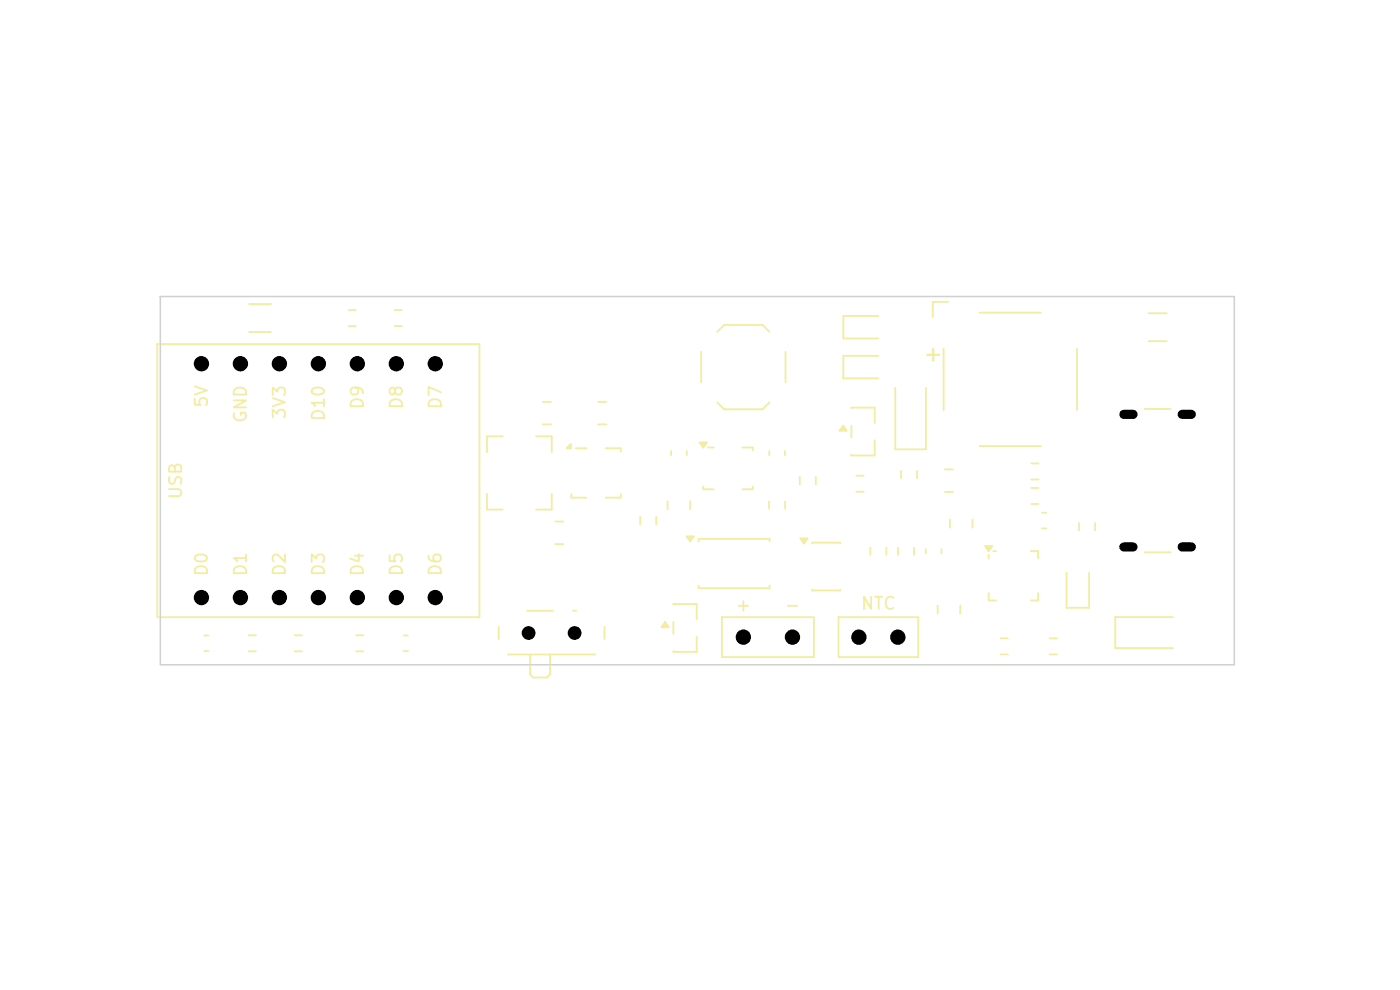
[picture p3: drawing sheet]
<svg xmlns="http://www.w3.org/2000/svg" width="297mm" height="210mm" viewBox="0 0 297 210" stroke-linecap="round" stroke-linejoin="round" font-family="sans-serif">
<defs><g id="words">
<text font-size="3.3" fill="#f2eda1" x="200.2" y="77.6" transform="rotate(-90 200.2 77.6)">+</text>
<g font-size="2.6" fill="#f2eda1">
<text x="44.7" y="86.7" transform="rotate(-90 44.7 86.7)">5V</text>
<text x="53" y="89.9" transform="rotate(-90 53 89.9)">GND</text>
<text x="61.2" y="89.2" transform="rotate(-90 61.2 89.2)">3V3</text>
<text x="69.5" y="89.5" transform="rotate(-90 69.5 89.5)">D10</text>
<text x="77.8" y="87.1" transform="rotate(-90 77.8 87.1)">D9</text>
<text x="86" y="87.1" transform="rotate(-90 86 87.1)">D8</text>
<text x="94.3" y="87.1" transform="rotate(-90 94.3 87.1)">D7</text>
<text x="39.2" y="106.1" transform="rotate(-90 39.2 106.1)">USB</text>
<text x="44.7" y="122.5" transform="rotate(-90 44.7 122.5)">D0</text>
<text x="53" y="122.5" transform="rotate(-90 53 122.5)">D1</text>
<text x="61.2" y="122.5" transform="rotate(-90 61.2 122.5)">D2</text>
<text x="69.5" y="122.5" transform="rotate(-90 69.5 122.5)">D3</text>
<text x="77.8" y="122.5" transform="rotate(-90 77.8 122.5)">D4</text>
<text x="86" y="122.5" transform="rotate(-90 86 122.5)">D5</text>
<text x="94.3" y="122.5" transform="rotate(-90 94.3 122.5)">D6</text>
<text x="155.8" y="130.3">+</text>
<text x="166.2" y="130.3">-</text>
<text x="182.4" y="130">NTC</text>
</g>
</g></defs>
<path d="M115.2 85.2h1.7M115.2 90h1.7M145.6 113.8h1.6l-.8 1.1zM148.2 114.9v-.6h15.1v.6M148.2 124.2v.6h15.1v-.6" fill="none" stroke="#f2eda1" stroke-width=".39"/>
<path d="M145.6 113.8h1.6l-.8 1.1z" fill="#f2eda1"/>
<path d="M75.6 134.8h1.5M75.6 138.2h1.5M141.1 132l.8 1h-1.6zM142.9 128.3v-.2h4.9v3.3M142.9 131.9v2.6M147.8 135v3.3h-4.9v-.2M222.7 135.4h1.5M222.7 138.8h1.5" fill="none" stroke="#f2eda1" stroke-width=".39"/>
<path d="M141.1 132l.8 1h-1.6z" fill="#f2eda1"/>
<path d="M169.8 114.2h1.5l-.7 1.1zM172.3 115.3v-.2h5.9v.2M172.3 125.1v.2h5.9v-.2M198.9 128.5v1.7M203.7 128.5v1.7" fill="none" stroke="#f2eda1" stroke-width=".39"/>
<path d="M169.8 114.2h1.5l-.7 1.1z" fill="#f2eda1"/>
<path d="M178.9 90.3l.7 1.1h-1.5zM180.6 86.6v-.1h5v3.2M180.6 90.3v2.5M185.6 93.4v3.2h-5v-.1" fill="none" stroke="#f2eda1" stroke-width=".39"/>
<path d="M178.9 90.3l.7 1.1h-1.5z" fill="#f2eda1"/>
<g fill="none" stroke="#f2eda1" stroke-width=".39">
<path d="M33.4 73h68.3v57.9h-68.3zM148.7 74.6v6.5M152.2 70.4l1.4-1.5h8.2l1.4 1.5M166.6 74.6v6.5M152.2 85.4l1.4 1.4h8.2l1.4-1.4M189.9 82.3v13h6.5v-13M181.7 100.9h1.5M181.7 104.3h1.5M201.5 110.2v1.7M206.3 110.2v1.7M209 115.8h1.5l-.8 1.1zM209.7 117.7v.7"/>
<path d="M210.7 116.9h.6M218.7 116.9h1.5v1.5M43.3 134.8h.9M43.3 138.1h.9M209.7 125.8v1.6h1.6M220.2 125.8v1.6h-1.5M248.8 130.9h-12.2v6.6h12.2"/>
</g>
<path d="M209 115.8h1.5l-.8 1.1z" fill="#f2eda1"/>
<g fill="none" stroke="#f2eda1" stroke-width=".39">
<path d="M200.2 74v13M201.2 64h-3.3v3.3M207.8 66.3h13M228.5 74v13M243.6 66.4h3.9M243.6 72.4h3.9M148.4 93.9h1.6l-.8 1zM150.2 94.9h1.2M157.5 94.9h2.2v.6M200.5 99.6h1.7M207.8 94.6h13M117.8 110.6h1.7"/>
<path d="M117.8 115.4h1.7M141.6 106.3v1.7M146.4 106.3v1.7M149.2 103.2v.6h2.2M159.7 103.2v.6h-2.2M200.5 104.4h1.7M52.8 134.8h1.5M52.8 138.2h1.5M153.1 130.9h19.6v8.5h-19.6z"/>
</g>
<path d="M148.4 93.9h1.6l-.8 1z" fill="#f2eda1"/>
<g fill="none" stroke="#f2eda1" stroke-width=".39">
<path d="M52.9 64.5h4.6M52.9 70.4h4.6M73.9 65.8h1.6M73.9 69.2h1.6M83.7 65.8h1.5M83.7 69.2h1.5M106.6 92.6h-3.3v3.3M113.7 92.6h3.3v3.3M120.2 95.1l.9-.9v.9zM122.2 95.1h2.2M126.9 85.2h1.7M126.9 90h1.7"/>
<path d="M128.5 95.1h3.2v.7M191.2 99.9v1.5M194.6 99.9v1.5M218.8 98.3h1.5M103.3 104.8v3.3h3.3M117 104.8v3.3h-3.3M121.2 104.8v.8h3.2M131.7 104.8v.8h-3.2M163.2 106.4v1.5M166.6 106.4v1.5M169.7 101.2v1.5M173.1 101.2v1.5"/>
<path d="M190.5 116.2v1.5M193.9 116.2v1.5M196.4 116.5v.9M199.7 116.5v.9M218.8 101.7h1.5M218.8 103.5h1.5M218.8 106.9h1.5M221 108.8h1M221 112.1h1M228.9 111v1.5M232.3 111v1.5M177.9 130.9h16.9v8.5h-16.9z"/>
<path d="M226.3 121.5v7.4h4.7v-7.4"/>
</g>
<path d="M120.2 95.1l.9-.9v.9z" fill="#f2eda1"/>
<g fill="none" stroke="#f2eda1" stroke-width=".39">
<path d="M186.3 67h-7.4v4.8h7.4M186.3 75.5h-7.4v4.8h7.4M142.4 95.6v1M145.7 95.6v1M163.2 95.6v1M166.5 95.6v1M242.8 86.8h5.5M135.8 109.7v1.5M139.2 109.7v1.5M184.6 116.2v1.5M188 116.2v1.5M242.8 117.2h5.5"/>
<path d="M62.5 134.8h1.6M62.5 138.2h1.6M85.6 134.8h.9M85.6 138.1h.9M105.8 133v2.6M107.7 138.8h18.6M111.8 129.6h5.5M112.5 138.8v4.2l.6 .7h2.9l.7-.7v-4.2M121.6 129.6h.6M128.2 133v2.6M212.3 135.4h1.5M212.3 138.8h1.5"/>
</g>
<path d="M34 62.9h227.9v78.1h-227.9z" fill="none" stroke="#d0d2cd" stroke-width=".33"/>
<g fill="#000">
<circle cx="42.7" cy="77.2" r="1.63"/>
<circle cx="51" cy="77.2" r="1.63"/>
<circle cx="59.3" cy="77.2" r="1.63"/>
<circle cx="67.5" cy="77.2" r="1.63"/>
<circle cx="75.8" cy="77.2" r="1.63"/>
<circle cx="84.1" cy="77.2" r="1.63"/>
<circle cx="92.3" cy="77.2" r="1.63"/>
<circle cx="42.7" cy="126.8" r="1.63"/>
<circle cx="51" cy="126.8" r="1.63"/>
<circle cx="59.3" cy="126.8" r="1.63"/>
<circle cx="67.5" cy="126.8" r="1.63"/>
<circle cx="75.8" cy="126.8" r="1.63"/>
<circle cx="84.1" cy="126.8" r="1.63"/>
<circle cx="92.3" cy="126.8" r="1.63"/>
<circle cx="112.1" cy="134.3" r="1.46"/>
<circle cx="121.9" cy="134.3" r="1.46"/>
<circle cx="157.7" cy="135.2" r="1.63"/>
<circle cx="168.1" cy="135.2" r="1.63"/>
<circle cx="182.2" cy="135.2" r="1.63"/>
<circle cx="190.5" cy="135.2" r="1.63"/>
</g>
<path d="M238.4 87.9h2M250.8 87.9h1.9M238.4 116h2M250.8 116h1.9" fill="none" stroke="#000" stroke-width="2"/>
<use href="#words"/>
</svg>
